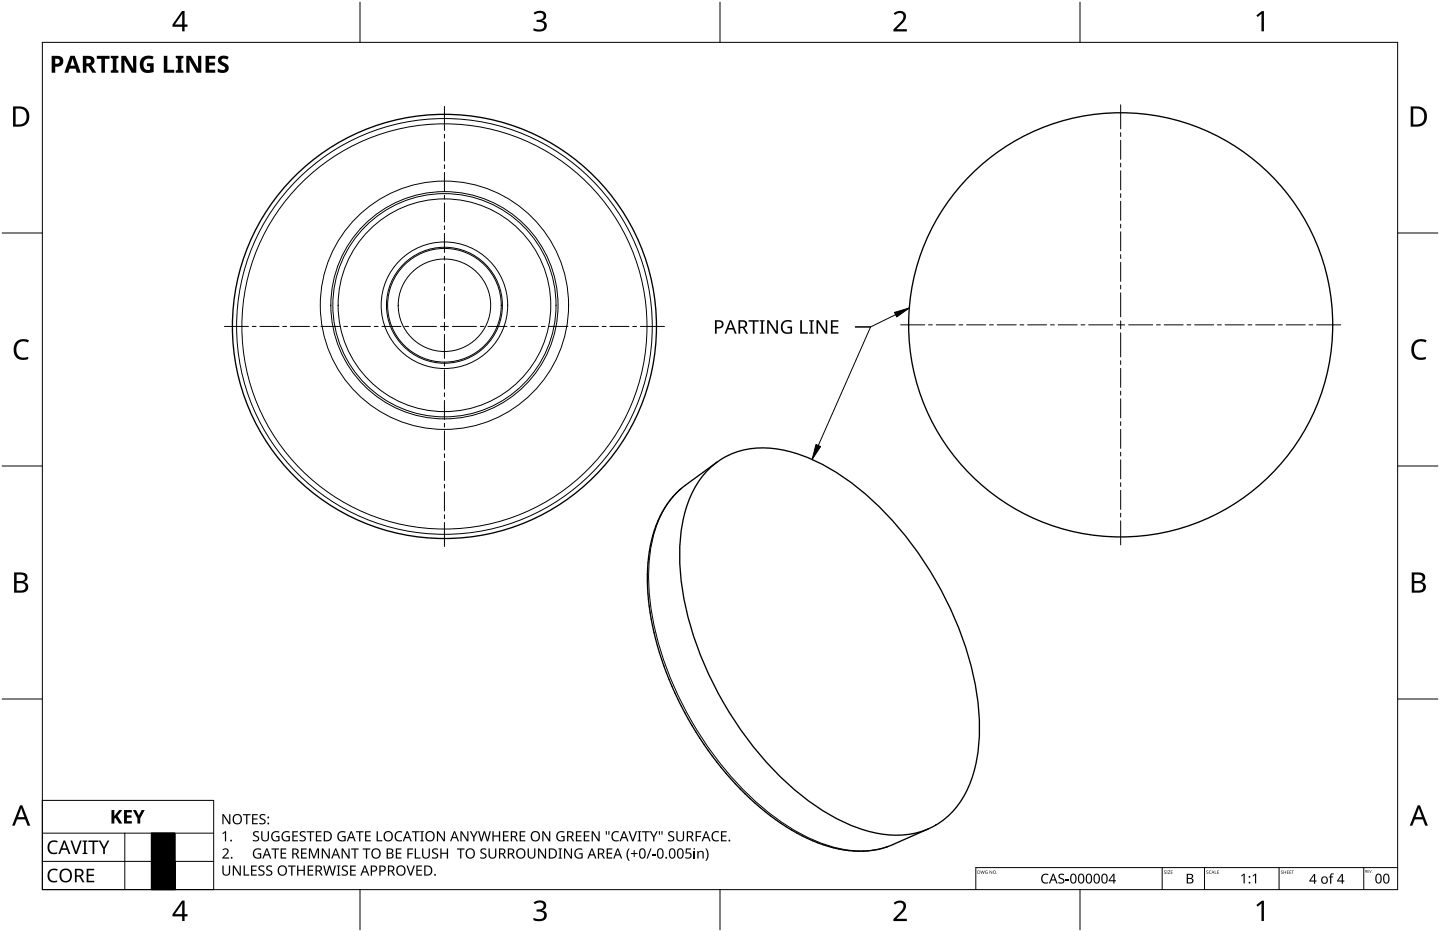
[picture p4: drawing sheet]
<svg xmlns="http://www.w3.org/2000/svg" width="432mm" height="279mm" viewBox="0 0 432 279" stroke-linecap="round" stroke-linejoin="round" font-family="sans-serif">
<g fill="none" stroke="#000" stroke-width=".3">
<path d="M204.4 146.4a28.7 28.7 0 0 0-9.1 17.2 72.9 72.9 0 0 0 5.3 38.7 99.9 99.9 0 0 0 33.1 43.7 46 46 0 0 0 23.3 9.1 24.1 24.1 0 0 0 9.4-1.4"/>
<circle cx="133.3" cy="97.9" r="62.3"/>
<circle cx="133.3" cy="91.5" r="37.2"/>
<circle cx="133.3" cy="91.5" r="33.5"/>
<circle cx="133.3" cy="91.5" r="19"/>
<circle cx="133.3" cy="91.5" r="17"/>
<circle cx="133.3" cy="91.5" r="13.9"/>
<circle cx="133.3" cy="91.5" r="17.4"/>
<circle cx="133.3" cy="91.5" r="31.9"/>
<circle cx="133.3" cy="91.5" r="34.1"/>
<circle cx="133.3" cy="97.9" r="60.7"/>
</g>
<g fill="none" stroke="#000" stroke-width=".4">
<path d="M215.1 138.5l-10.7 7.9M204.3 146.4l-3.2 3.3-2.5 3.8-2.1 4.8-1.4 5-.8 5.4-.2 6.1 .5 6.1 1.1 6.7 1.6 6.4 2.2 6.9 2.9 6.8 3.4 6.7 3.8 6.5 4.3 6.1 4.6 5.8 4.9 5.2M212.9 140.3a23.6 23.6 0 0 1 21.7-5.4 59.5 59.5 0 0 1 28.3 16.3 104.8 104.8 0 0 1 30 56.7 52.2 52.2 0 0 1-2.5 28 22.9 22.9 0 0 1-24.7 14.3 50.5 50.5 0 0 1-25.5-11.9 103.9 103.9 0 0 1-35.6-61.5 52.2 52.2 0 0 1 2.5-28.1 25.7 25.7 0 0 1 5.8-8.4zM223.4 238l7 6.1 7.3 4.9 3.6 2 3.6 1.5 3.5 1.2 3.5 .9 5.9 .6 2.8-.1 3.1-.6 3.7-1.2 11.1-4.9"/>
<circle cx="133.3" cy="97.9" r="63.6"/>
<circle cx="336" cy="97.4" r="63.6"/>
</g>
<path d="M12.7 12.7h406.4v254h-406.4z" fill="none" stroke="#000" stroke-width=".3"/>
<path d="M107.9 .6v12.1M215.9 .6v12.1M323.8 .6v12.1M.6 69.9h12.1M419.1 69.9h12.1M.6 139.7h12.1M419.1 139.7h12.1M.6 209.6h12.1M419.1 209.6h12.1M107.9 266.7v12.1M215.9 266.7v12.1M323.8 266.7v12.1" fill="none" stroke="#000" stroke-width=".3"/>
<g fill="#000">
<path d="M160 3.9a2.36 2.36 0 0 1 3.7 .5 1.49 1.49 0 0 1-1.2 1.8 1.62 1.62 0 0 1 1.5 1.8 1.62 1.62 0 0 1-1.8 1.4l-2.2-.3v-.7a2.16 2.16 0 0 0 3.2-.5 1.23 1.23 0 0 0-1.7-1.3h-.6v-.7a1.55 1.55 0 0 0 2.1-1.1 1.51 1.51 0 0 0-2.6-.4zM268 4a2.07 2.07 0 0 1 2.1-.8 2.07 2.07 0 0 1 1.6 1.7 4 4 0 0 1-1.6 2.6l-1.2 1.2h3v.7h-4v-.6l1.6-1.6a2.6 2.6 0 0 0 1.2-2.9 1.64 1.64 0 0 0-2.3 .2zM376.7 4.6l1.7-1.3h.6v6.1h-.7v-5.3l-1.2 1zM4.9 102.5a3.4 3.4 0 0 1 3.8-.5l-.3 .7a2.3 2.3 0 0 0-2.7 .1 2.3 2.3 0 0 0-.8 2.5 2.15 2.15 0 0 0 3.2 1.8l.4-.1v.7a3 3 0 0 1-3.5-.4 3 3 0 0 1-.8-3.4zM424 102.5a3.4 3.4 0 0 1 3.8-.5l-.3 .7a2.3 2.3 0 0 0-2.7 .1 2.3 2.3 0 0 0-.8 2.5 2.15 2.15 0 0 0 3.2 1.8l.4-.1v.7a3 3 0 0 1-3.5-.4 3 3 0 0 1-.8-3.4zM160 270.6a2.36 2.36 0 0 1 3.7 .5 1.49 1.49 0 0 1-1.2 1.8 1.62 1.62 0 0 1 1.5 1.8 1.62 1.62 0 0 1-1.8 1.4l-2.2-.3v-.7a2.16 2.16 0 0 0 3.2-.5 1.23 1.23 0 0 0-1.7-1.3h-.6v-.7a1.55 1.55 0 0 0 2.1-1.1 1.51 1.51 0 0 0-2.6-.4zM268 270.7a2.07 2.07 0 0 1 2.1-.8 2.07 2.07 0 0 1 1.6 1.7 4 4 0 0 1-1.6 2.6l-1.2 1.2h3v.7h-4v-.6l1.6-1.6a2.6 2.6 0 0 0 1.2-2.9 1.64 1.64 0 0 0-2.3 .2zM376.7 271.3l1.7-1.3h.6v6.1h-.7v-5.3l-1.2 1z"/>
<path d="M54.6 3.3h.8v4.1h.8v.6h-.8v1.4h-.8v-1.4h-2.9v-.6zM54.6 4.1l-2.2 3.3h2.2z"/>
<path d="M3.9 31.9h1.9a3 3 0 0 1 3 3.1 3 3 0 0 1-3.2 3h-1.7zM4.7 32.6v4.7h.8a2.39 2.39 0 0 0 2.5-2.1 2.39 2.39 0 0 0-2-2.6z"/>
<path d="M423 31.9h1.9a3 3 0 0 1 3 3.1 3 3 0 0 1-3.2 3h-1.7zM423.8 32.6v4.7h.8a2.39 2.39 0 0 0 2.5-2.1 2.39 2.39 0 0 0-2-2.6z"/>
<path d="M4.2 171.6h1.8a1.71 1.71 0 0 1 2.2 1.8 1.39 1.39 0 0 1-1.1 1.1 1.64 1.64 0 0 1 1.3 2 1.64 1.64 0 0 1-2 1.2h-2.2zM5 174.8v2.2h1.2a1.15 1.15 0 0 0 1.5-1.1 1.15 1.15 0 0 0-1.5-1.1zM5 172.3v1.9h1.1a1.04 1.04 0 0 0 1.4-1.1 1.04 1.04 0 0 0-1.5-.8z"/>
<path d="M423.3 171.6h1.8a1.71 1.71 0 0 1 2.2 1.8 1.39 1.39 0 0 1-1.1 1.1 1.64 1.64 0 0 1 1.3 2 1.64 1.64 0 0 1-2 1.2h-2.2zM424.1 174.8v2.2h1.2a1.15 1.15 0 0 0 1.5-1.1 1.15 1.15 0 0 0-1.5-1.1zM424.1 172.3v1.9h1.1a1.04 1.04 0 0 0 1.4-1.1 1.04 1.04 0 0 0-1.5-.8z"/>
<path d="M6 241.4h.7l2.4 6.1h-.8l-.8-1.9h-2.4l-.7 1.9h-.8zM6.3 242.2l-.9 2.8h1.9z"/>
<path d="M425.1 241.4h.7l2.4 6.1h-.8l-.8-1.9h-2.4l-.7 1.9h-.8zM425.4 242.2l-.9 2.8h1.9z"/>
<path d="M54.6 270h.8v4.1h.8v.6h-.8v1.4h-.8v-1.4h-2.9v-.6zM54.6 270.8l-2.2 3.3h2.2z"/>
</g>
<path d="M348.5 260.1v6.6M361.2 260.1v6.6M383.5 260.1v6.6M408.9 260.1v6.6M419.1 260.1h-126.5v6.6" fill="none" stroke="#000" stroke-width=".3"/>
<g fill="#000">
<path d="M294 261l.3 .8 .3-.8 .3 .8 .4-.8-.3 1-.4-.9-.3 .9zM295.5 261.1l.6-.1-.5 .1-.1 .4 .3 .4 .2-.1v-.2l-.2-.2h.4v.5l-.8-.1zM296.7 261l.7 .8 .1-.8v1l-.6-.8-.2 .8zM312.6 262.3l1-.4 .8 .2-.1 .3a1.17 1.17 0 0 0-1.7 1.1 1.17 1.17 0 0 0 1.7 1v.3a1.52 1.52 0 0 1-1.9-.5 1.52 1.52 0 0 1 .2-2zM317.5 262.2l.6-.3 1 .2-.1 .3-.4-.1a.55 .55 0 0 0-.8 .3 .55 .55 0 0 0 .6 .6 .88 .88 0 0 1 .8 1.2 .88 .88 0 0 1-1.3 .5l-.6-.1v-.4l.7 .2a.57 .57 0 0 0 .8-.4 .57 .57 0 0 0-.7-.7l-.6-.4zM319.5 263.6h1v.3h-1zM349.1 261.1l.5-.1-.4 .2 .2 .2a.31 .31 0 0 1 .2 .5 .31 .31 0 0 1-.6-.1 .23 .23 0 0 0 .4 .1 .23 .23 0 0 0 0-.3l-.3-.2zM349.8 261h.3v1h-.3zM350.2 261h.7l-.5 .9 .5 .1h-.7l.5-.9zM351.1 261h.5l-.4 .1v.3h.4l-.4 .1v.4l.4 .1h-.5zM361.8 261.1l.5-.1-.4 .2 .2 .2a.31 .31 0 0 1 .2 .5 .31 .31 0 0 1-.6-.1 .23 .23 0 0 0 .4 .1 .23 .23 0 0 0 0-.3l-.3-.2zM362.6 261.1h.5a.39 .39 0 0 0-.5 .4 .39 .39 0 0 0 .6 .3h-.6z"/>
<path d="M364.3 261l.1 .9 .4 .1h-.5zM365 261h.5l-.4 .1v.3h.4l-.4 .1v.4l.4 .1h-.5zM372.2 262.5l1-.6v2.9h-.3v-2.5l-.6 .5zM375.6 262.5l1.1-.6v2.9h-.4v-2.5l-.5 .5zM384.1 261.1l.6-.1-.5 .2 .2 .2a.31 .31 0 0 1 .2 .5 .31 .31 0 0 1-.5-.1 .23 .23 0 0 0 .3 .1 .23 .23 0 0 0 .1-.3l-.4-.2zM384.9 261l.1 .4h.5l.1-.4v1l-.1-.5h-.5l-.1 .5zM385.9 261h.5l-.4 .1v.3h.4l-.4 .1v.4l.4 .1h-.5zM386.7 261h.5l-.4 .1v.3h.4l-.4 .1v.4l.4 .1h-.5zM387.3 261h.7l-.3 .1v.9l-.1-.9zM399 262l1-.1-.1 .3-.5-.1-.2 .3v.4h.6v.2h-.6v1.9h-.4v-1.9h-.3l.3-.3zM410.1 260.8h.4l-.3 .1v.3h.3l-.3 .1v.3h.3h-.4zM410.6 260.8l.4 .7 .3-.7-.3 .8z"/>
<path d="M293.1 261l.8 .2-.2 .7-.6 .1zM293.3 261.1v.8l.3-.1 .2-.5z"/>
<path d="M297.7 261.5a.49 .49 0 0 1 .9 0 .49 .49 0 0 1-.9 0zM297.9 261.5a.36 .36 0 0 0 .7 0 .36 .36 0 0 0-.7 0z"/>
<path d="M315.7 261.9h.3l1.1 3h-.4l-.3-.9h-1.2l-.3 .9h-.4zM315.8 262.3l-.4 1.3h.9z"/>
<path d="M321.3 262.1a1.06 1.06 0 0 1 1.2 .1 1.06 1.06 0 0 1 .3 1.2 1.06 1.06 0 0 1-.9 1.5 1.06 1.06 0 0 1-1-1.5zM321.5 262.4a1.6 1.6 0 0 0 .4 2.2 1.48 1.48 0 0 0 0-2.4z"/>
<path d="M323.6 262.1a1.06 1.06 0 0 1 1.3 .1 1.06 1.06 0 0 1 .3 1.2 1.06 1.06 0 0 1-1 1.5 1.06 1.06 0 0 1-1-1.5zM323.8 262.4a1.6 1.6 0 0 0 .4 2.2 1.48 1.48 0 0 0 0-2.4z"/>
<path d="M325.9 262.1a1.06 1.06 0 0 1 1.3 .1 1.06 1.06 0 0 1 .3 1.2 1.06 1.06 0 0 1-1 1.5 1.06 1.06 0 0 1-.9-1.5zM326.1 262.4a1.6 1.6 0 0 0 .4 2.2 1.48 1.48 0 0 0 0-2.4z"/>
<path d="M328.3 262.1a1.06 1.06 0 0 1 1.2 .1 1.06 1.06 0 0 1 .3 1.2 1.06 1.06 0 0 1-.9 1.5 1.06 1.06 0 0 1-1-1.5zM328.5 262.4a1.6 1.6 0 0 0 .4 2.2 1.48 1.48 0 0 0 0-2.4z"/>
<path d="M330.6 262.1a1.06 1.06 0 0 1 1.3 .1 1.06 1.06 0 0 1 .3 1.2 1.06 1.06 0 0 1-1 1.5 1.06 1.06 0 0 1-1-1.5zM330.8 262.4a1.6 1.6 0 0 0 .4 2.2 1.48 1.48 0 0 0 0-2.4z"/>
<path d="M333.8 261.9h.4v2h.4v.3h-.4v.7h-.4v-.7h-1.4v-.3zM333.8 262.3l-1 1.6h1z"/>
<path d="M355.9 261.9h.8a.75 .75 0 0 1 1 .4 .75 .75 0 0 1-.5 1 .79 .79 0 0 1 .7 1 .79 .79 0 0 1-1 .6h-1zM356.2 263.5v1h.6a.55 .55 0 0 0 .7-.5 .55 .55 0 0 0-.7-.5zM356.2 262.3v.9h.6a.5 .5 0 0 0 .6-.5 .5 .5 0 0 0-.7-.4z"/>
<path d="M363.6 261l.5 1-.2-.3h-.4l-.2 .3zM363.7 261.1l-.2 .4h.4z"/>
<path d="M394 262h.4v2h.4v.3h-.4v.6h-.4v-.6h-1.4v-.3zM394 262.4l-1 1.6h1z"/>
<path d="M396 263.9a1.1 1.1 0 0 1 2.2 0 1.1 1.1 0 0 1-2.2 0zM396.8 263.1a.8 .8 0 0 0-.3 1.1 .8 .8 0 0 0 1.1 .3l.2-.5a.71 .71 0 0 0-.2-.8 .71 .71 0 0 0-.8-.1z"/>
<path d="M402.3 262h.4v2h.4v.3h-.4v.6h-.4v-.6h-1.4v-.3zM402.3 262.4l-1 1.6h1z"/>
<path d="M409.4 260.8h.2a.23 .23 0 0 1 .3 .2 .23 .23 0 0 1-.2 .3l.3 .3-.4-.3-.2 .3zM409.5 260.9v.3h.3z"/>
<path d="M412.8 262.1a1.06 1.06 0 0 1 1.2 .1 1.06 1.06 0 0 1 .3 1.2 1.06 1.06 0 0 1-.9 1.5 1.06 1.06 0 0 1-1-1.5zM413 262.4a1.6 1.6 0 0 0 .4 2.2 1.48 1.48 0 0 0 0-2.4z"/>
<path d="M415.1 262.1a1.06 1.06 0 0 1 1.3 .1 1.06 1.06 0 0 1 .3 1.2 1.06 1.06 0 0 1-1 1.5 1.06 1.06 0 0 1-1-1.5zM415.3 262.4a1.6 1.6 0 0 0 .4 2.2 1.48 1.48 0 0 0 0-2.4z"/>
<circle cx="298.9" cy="261.9" r=".09"/>
<circle cx="374.7" cy="264.6" r=".26"/>
<circle cx="374.7" cy="262.9" r=".27"/>
<circle cx="411.4" cy="261.6" r=".07"/>
</g>
<g fill="#000">
<path d="M14.8 252.5a2.26 2.26 0 0 1 2.5-.3l-.2 .4a1.58 1.58 0 0 0-1.9 .2 1.58 1.58 0 0 0-.3 1.9 1.54 1.54 0 0 0 2.3 .8v.4a2.12 2.12 0 0 1-2.7-.7 2.12 2.12 0 0 1 .3-2.7zM21.1 252h.5l1.2 3.5 1.2-3.5h.5l-1.4 4h-.5zM24.7 252h1.5v.3l-.5 .1v3.2l.5 .1v.3h-1.5v-.3l.5-.1v-3.2l-.5-.1zM26.5 252h3v.4h-1.2v3.6h-.5v-3.6h-1.3zM29.6 252h.5l1.1 2 1-2h.6l-1.4 2.5v1.5h-.5v-1.5zM33.4 242.8h.9v1.9l1.4-1.9h1l-1.4 1.8 1.4 2.3h-1l-1-1.7-.4 .2v1.5h-.9zM37.2 242.8h2.3v.7h-1.4v.9h1.3v.7h-1.3v1.1h1.4v.7h-2.3zM39.9 242.8h.9l.8 1.7 .9-1.7h.9l-1.3 2.5v1.6h-.9v-1.6zM14.8 261a2.26 2.26 0 0 1 2.5-.4l-.2 .5a1.58 1.58 0 0 0-1.9 .1 1.58 1.58 0 0 0-.3 2 1.54 1.54 0 0 0 2.3 .7v.5a2.12 2.12 0 0 1-2.7-.7 2.12 2.12 0 0 1 .3-2.7zM26 260.4h2.3v.5h-1.8v1.3h1.7v.4h-1.7v1.4h1.8v.5h-2.3z"/>
<path d="M19.1 252h.4l1.6 4h-.5l-.5-1.2h-1.6l-.5 1.2h-.5zM19.3 252.5l-.6 1.8h1.2z"/>
<path d="M18.3 260.9a1.99 1.99 0 0 1 2.6-.1 1.99 1.99 0 0 1 .5 2.5 1.94 1.94 0 0 1-2.5 1.1 1.94 1.94 0 0 1-1-2.6zM18.8 261.2a1.71 1.71 0 0 0 .7 2.9 1.71 1.71 0 0 0 1.6-1.3 1.71 1.71 0 0 0-.8-1.9h-.9z"/>
<path d="M22.5 260.4h1.1a1.17 1.17 0 0 1 1.4 .8 1.17 1.17 0 0 1-.8 1.5l1.2 1.8h-.6l-1-1.7h-.8v1.7h-.5zM23 260.9v1.5h.6a.77 .77 0 0 0 .9-.8 .77 .77 0 0 0-.9-.7z"/>
</g>
<path d="M12.7 239.9h51.4v26.8h-51.4zM12.7 249.8h51.4M12.7 258.2h51.4M37.4 249.8v16.9" fill="none" stroke="#000" stroke-width=".3"/>
<g fill="#000">
<path d="M42.6 17.4l.9-.6a3.7 3.7 0 0 1 2.6 .2l-.4 .8a1.74 1.74 0 0 0-2.6 .8 1.74 1.74 0 0 0 1.2 2.4l.7-.1v-1h-.9v-.9h2v2.6a2.83 2.83 0 0 1-4-1l-.1-1.9zM29 16.7h3.8v.9h-1.3v4.2h-1.1v-4.2h-1.4zM33.2 16.7h2.3v.7l-.6 .2v3.3l.6 .3v.6h-2.3v-.6l.6-.3v-3.3l-.6-.2zM36.4 16.7h1.3l2.2 3.8v-3.8h1v5.1h-1.4l-2.2-3.8v3.8h-.9zM49.1 16.7h1.1v4.2h2v.9h-3.1zM52.7 16.7h2.3v.7l-.6 .2v3.3l.6 .3v.6h-2.3v-.6l.6-.3v-3.3l-.6-.2zM55.9 16.7h1.3l2.2 3.8v-3.8h1v5.1h-1.4l-2.2-3.8v3.8h-.9zM61.6 16.7h2.9v.9h-1.8v1.1h1.7v.9h-1.7v1.3h1.8v.9h-2.9zM65.8 17.1a2.74 2.74 0 0 1 2.8-.1l-.4 .9-.9-.3a.63 .63 0 0 0-.9 .5 .63 .63 0 0 0 .7 .7 1.61 1.61 0 0 1 1.4 2 1.61 1.61 0 0 1-2.2 1.1l-1-.3v-1l.9 .3a.81 .81 0 0 0 .8 .1 .81 .81 0 0 0 .5-.7v-.1a3.2 3.2 0 0 1-2.1-2.1zM234.7 96.5a2.59 2.59 0 0 1 2.8-.3l-.2 .4a1.67 1.67 0 0 0-2.6 1.3 1.67 1.67 0 0 0 2.3 1.7v-1.2h-.9v-.5h1.4v2a2.21 2.21 0 0 1-3.3-1.2v-.2a2.31 2.31 0 0 1 .5-2zM224.5 96h3v.4h-1.2v3.6h-.6v-3.6h-1.2zM227.8 96h1.5v.3l-.5 .1v3.2l.5 .1v.3h-1.5v-.3l.5-.1v-3.2l-.5-.1z"/>
<path d="M230 96h.6l2.2 3.3v-3.3h.5v4h-.6l-2.2-3.3v3.3h-.5zM240 96h.5v3.6h1.7v.4h-2.2zM242.6 96h1.5v.3l-.5 .1v3.2l.5 .1v.3h-1.5v-.3l.5-.1v-3.2l-.5-.1zM244.8 96h.6l2.2 3.3v-3.3h.5v4h-.6l-2.2-3.3v3.3h-.5zM249.2 96h2.2v.4h-1.7v1.3h1.6v.4h-1.6v1.5h1.7v.4h-2.2zM66.7 249.8l.8-.6h.3v3h-.4l.1-2.6-.6 .5zM66.7 254.7a1.05 1.05 0 0 1 1.7-.1 1.05 1.05 0 0 1-.5 1.6l-.8 .8h1.6v.4h-2v-.3l1.1-1.1a.72 .72 0 0 0 .3-1.2 .72 .72 0 0 0-1.2 .1zM66.7 259.5h.4v1.9a.79 .79 0 0 0 .7 .8 .79 .79 0 0 0 .8-.8v-1.9h.4v1.9a1.17 1.17 0 0 1-1.2 1.1 1.17 1.17 0 0 1-1.1-1.1zM66.7 244.1h.4l1.6 2.5v-2.5h.4v3h-.5l-1.6-2.5v2.5h-.3zM72.9 244.1h2.2v.3h-.9v2.7h-.4v-2.7h-.9zM75.6 244.1h1.7v.3h-1.3v1h1.2v.3h-1.2v1.1h1.3v.3h-1.7zM76.2 254.7l.5-.3 .9-.1 .7 .2-.1 .3a1.25 1.25 0 0 0-2 1 1.25 1.25 0 0 0 1.8 1.2v-.9h-.7v-.3h1v1.5a1.66 1.66 0 0 1-2.2-.4 1.66 1.66 0 0 1 .1-2.2z"/>
<path d="M76 249.5l.6-.3 1.1 .1-.2 .3-.3-.1a.57 .57 0 0 0-.9 .3 .57 .57 0 0 0 .6 .7 .92 .92 0 0 1 .8 1.2 .92 .92 0 0 1-1.3 .6l-.6-.2v-.3l.7 .1a.6 .6 0 0 0 .9-.4 .6 .6 0 0 0-.8-.7l-.2-.1a.83 .83 0 0 1-.4-1.2zM77.9 244.3l.7-.3 1 .2-.1 .3-.4-.1a.57 .57 0 0 0-.9 .3 .57 .57 0 0 0 .6 .7 .92 .92 0 0 1 .8 1.2 .92 .92 0 0 1-1.3 .5l-.5-.1v-.4l.6 .2a.6 .6 0 0 0 .9-.4 .6 .6 0 0 0-.7-.7l-.2-.1a.83 .83 0 0 1-.5-1.3zM78.3 249.2h.4v2a.79 .79 0 0 0 .8 .7 .79 .79 0 0 0 .8-.8v-1.9h.4v1.9a1.17 1.17 0 0 1-1.2 1.2 1.17 1.17 0 0 1-1.2-1.2zM81.4 254.3h2.3v.4h-1v2.7h-.3v-2.7h-1zM81.7 249.6l.5-.4h.9l.7 .1-.2 .4a1.25 1.25 0 0 0-1.9 .9 1.25 1.25 0 0 0 1.7 1.3v-.9h-.6v-.4h1v1.5a1.66 1.66 0 0 1-2.2-.3 1.66 1.66 0 0 1 .1-2.2zM84.1 254.3h1.7v.4h-1.3v.9h1.3v.4h-1.3v1h1.3v.4h-1.7zM84.8 249.6l.5-.4h.9l.7 .1-.2 .4a1.25 1.25 0 0 0-1.9 .9 1.25 1.25 0 0 0 1.7 1.3v-.9h-.6v-.4h1v1.5a1.66 1.66 0 0 1-2.2-.3 1.66 1.66 0 0 1 .1-2.2zM87.6 249.2h1.7v.3h-1.3v1h1.3v.3h-1.3v1.1h1.3v.3h-1.7zM90 249.5l.6-.3 1.1 .1-.2 .3-.3-.1a.57 .57 0 0 0-.9 .3 .57 .57 0 0 0 .6 .7 .92 .92 0 0 1 .8 1.2 .92 .92 0 0 1-1.3 .6l-.6-.2v-.3l.7 .1a.6 .6 0 0 0 .9-.4 .6 .6 0 0 0-.8-.7l-.2-.1a.83 .83 0 0 1-.4-1.2zM90.3 254.3h1.7v.4h-1.4v.9h1.3v.4h-1.3v1h1.4v.4h-1.7zM92 249.2h2.3v.3h-1v2.7h-.4v-2.7h-.9zM92.6 254.3h.6l.9 2.5 1-2.5h.6v3.1h-.4v-2.7l-1 2.7h-.3l-1-2.7v2.7h-.4z"/>
<path d="M94.7 249.2h1.7v.3h-1.3v1h1.2v.3h-1.2v1.1h1.3v.3h-1.7zM96.5 254.3h.4l1.6 2.6v-2.6h.4v3.1h-.5l-1.6-2.5v2.5h-.3zM101.6 249.6l.5-.4h.8l.7 .1-.1 .4a1.25 1.25 0 0 0-2 .9 1.25 1.25 0 0 0 1.8 1.3v-.9h-.7v-.4h1.1v1.5a1.66 1.66 0 0 1-2.2-.3 1.66 1.66 0 0 1 .1-2.2zM102.4 254.3h.5l1.6 2.6v-2.6h.3v3.1h-.4l-1.6-2.5v2.5h-.4zM105.3 254.3h2.3v.4h-1v2.7h-.4v-2.7h-.9zM106.7 249.2h2.3v.3h-.9v2.7h-.4v-2.7h-1zM108.8 254.3h2.2v.4h-.9v2.7h-.4v-2.7h-.9zM109.5 249.2h1.7v.3h-1.4v1h1.3v.3h-1.3v1.1h1.4v.3h-1.7zM112.9 249.2h.4v2.7h1.3v.3h-1.7zM118.7 249.6l1.1-.5 .8 .2-.1 .3a1.22 1.22 0 0 0-1.8 1.2 1.22 1.22 0 0 0 1.8 1v.3a1.59 1.59 0 0 1-2-.5 1.59 1.59 0 0 1 .2-2zM118.7 254.3h1.7v.4h-1.3v.9h1.2v.4h-1.2v1h1.3v.4h-1.7zM121.9 259.5h.4l.8 2.6 .9-2.6h.4l-1.1 3h-.3z"/>
<path d="M122.2 254.3h1.7v.4h-1.4v1.1h1.3v.3h-1.3v1.3h-.3zM124.4 254.3h.3v2.7h1.4v.4h-1.7zM123.5 249.2h2.3v.3h-1v2.7h-.3v-2.7h-1zM126 249.2h1.1v.2l-.4 .1v2.4l.4 .1v.2h-1.1v-.2l.4-.1v-2.4l-.4-.1zM126.6 254.3h.3v2a.79 .79 0 0 0 .8 .8 .79 .79 0 0 0 .8-.8v-2h.4v2a1.17 1.17 0 0 1-1.2 1.1 1.17 1.17 0 0 1-1.1-1.1zM129.7 254.6l.6-.3 1.1 .2-.2 .3-.3-.1a.57 .57 0 0 0-1 .3 .57 .57 0 0 0 .7 .7 .92 .92 0 0 1 .8 1.2 .92 .92 0 0 1-1.3 .5l-.6-.1v-.4l.6 .2a.6 .6 0 0 0 .9-.4 .6 .6 0 0 0-.7-.7l-.2-.1a.83 .83 0 0 1-.4-1.3zM131 249.2h.5l1.6 2.5v-2.5h.3v3h-.4l-1.7-2.5 .1 2.5h-.4zM132 254.3h.4v1.3h1.6v-1.3h.4v3.1h-.4v-1.4h-1.6v1.4h-.4zM137 254.3h2.3v.4h-.9v2.7h-.4v-2.7h-1zM138.1 249.2h.4l1.6 2.5v-2.5h.4v3h-.5l-1.6-2.5v2.5h-.3zM140.9 249.2h.4l.8 1.5 .8-1.5h.4l-1 1.8v1.2h-.4v-1.1zM144.2 254.6l.6-.3 1 .2-.1 .3-.4-.1a.57 .57 0 0 0-.9 .3 .57 .57 0 0 0 .7 .7 .92 .92 0 0 1 .8 1.2 .92 .92 0 0 1-1.3 .5l-.6-.1v-.4l.6 .2a.6 .6 0 0 0 .9-.4 .6 .6 0 0 0-.7-.7l-.2-.1a.83 .83 0 0 1-.4-1.3z"/>
<path d="M143.3 249.2h.4l.7 2.6 .7-2.6h.3l.8 2.6 .6-2.6h.4l-.8 3h-.4l-.8-2.6-.7 2.6h-.4zM146.5 254.3h.4v2a.79 .79 0 0 0 .8 .8 .79 .79 0 0 0 .7-.8v-2h.4v2a1.17 1.17 0 0 1-1.1 1.1 1.17 1.17 0 0 1-1.2-1.1zM147.7 249.2h.3v1.3h1.6v-1.3h.4v3h-.4v-1.4h-1.6v1.4h-.3zM150.8 249.2h1.7v.3h-1.3v1h1.2v.3h-1.2v1.1h1.3v.3h-1.7zM155.8 249.2h1.7v.3h-1.3v1h1.2v.3h-1.2v1.1h1.3v.3h-1.7zM158.2 254.3h.4v2a.79 .79 0 0 0 .8 .8 .79 .79 0 0 0 .8-.8v-2h.3v2a1.17 1.17 0 0 1-1.1 1.1 1.17 1.17 0 0 1-1.2-1.1zM161.3 254.3h.5l1.6 2.6v-2.6h.4v3.1h-.5l-1.6-2.5v2.5h-.4zM162.6 249.2h.5l1.6 2.5v-2.5h.3v3h-.4l-1.7-2.5 .1 2.5h-.4zM167.2 249.6l.5-.4h.9l.7 .1-.2 .4a1.25 1.25 0 0 0-1.9 .9 1.25 1.25 0 0 0 1.7 1.3v-.9h-.6v-.4h1v1.5a1.66 1.66 0 0 1-2.2-.3 1.66 1.66 0 0 1 .1-2.2zM167.4 254.3h1.1v.3l-.3 .1v2.4l.3 .1v.2h-1.1v-.2l.4-.1v-2.4l-.4-.1zM169.1 254.3h.5l1.6 2.6v-2.6h.3v3.1h-.4l-1.6-2.5v2.5h-.4zM172.6 254.7l.5-.3 .9-.1 .7 .2-.2 .3a1.25 1.25 0 0 0-1.9 1 1.25 1.25 0 0 0 1.7 1.2v-.9h-.6v-.3h1v1.5a1.66 1.66 0 0 1-2.2-.4 1.66 1.66 0 0 1 .1-2.2z"/>
<path d="M172.7 249.2h1.7v.3h-1.3v1h1.2v.3h-1.2v1.1h1.3v.3h-1.7zM175.1 249.2h1.6v.3h-1.3v1h1.3v.3h-1.3v1.1h1.3v.3h-1.6zM177.4 249.2h.5l1.6 2.5v-2.5h.3v3h-.4l-1.7-2.5 .1 2.5h-.4zM181.6 249.2h.4l-.1 1.1h-.2zM182.4 249.2h.4l-.1 1.1h-.2zM181.9 254.3h1.7v.4h-1.3v.9h1.2v.4h-1.2v1h1.3v.4h-1.7zM183.7 249.6l1.1-.5 .8 .2-.1 .3a1.22 1.22 0 0 0-1.8 1.2 1.22 1.22 0 0 0 1.8 1v.3a1.59 1.59 0 0 1-2-.5 1.59 1.59 0 0 1 .2-2zM188.5 254.3h.3a3.2 3.2 0 0 0 0 3.8h-.3a3.1 3.1 0 0 1 0-3.8zM188.5 249.2h.4l.9 2.6 .8-2.6h.4l-1.1 3h-.3zM190 254.9h.3v.8h.9v.3h-.9v.9h-.3v-.9h-.8v-.3h.8zM191.2 249.2h1.1v.2l-.4 .1v2.4l.4 .1v.2h-1.1v-.2l.4-.1v-2.4l-.4-.1zM192.5 249.2h2.3v.3h-1v2.7h-.3v-2.7h-1z"/>
<path d="M195 254.3h.4l-1.2 3.1h-.3zM195.6 256.1h1v.3h-1zM194.8 249.2h.5l.7 1.5 .8-1.5h.4l-1 1.8v1.2h-.4v-1.1zM197.5 249.2h.4l-.1 1.1h-.2zM198.3 249.2h.4l-.1 1.1h-.2zM200.5 249.5l.6-.3 1 .1-.1 .3-.4-.1a.57 .57 0 0 0-.9 .3 .57 .57 0 0 0 .7 .7 .92 .92 0 0 1 .8 1.2 .92 .92 0 0 1-1.3 .6l-.6-.2v-.3l.6 .1a.6 .6 0 0 0 .9-.4 .6 .6 0 0 0-.7-.7l-.2-.1a.83 .83 0 0 1-.4-1.2zM202.8 249.2h.4v2a.79 .79 0 0 0 .8 .7 .79 .79 0 0 0 .8-.8v-1.9h.3v1.9a1.17 1.17 0 0 1-1.1 1.2 1.17 1.17 0 0 1-1.2-1.2zM205.7 254.3h1.5v.4h-1.2l-.1 .9a1.04 1.04 0 0 1 1.5 1 1.04 1.04 0 0 1-1.6 .8l-.3-.1v-.4l.3 .2a.71 .71 0 0 0 1.2-.5 .71 .71 0 0 0-1-.7l-.4-.1zM208.6 249.2h1.7v.3h-1.3v1.1h1.2v.3h-1.2v1.3h-.4zM209.1 255.1h.3l.1 .3a.87 .87 0 0 1 .9-.3 .87 .87 0 0 1 .6 .8v1.5h-.3v-1.5a.61 .61 0 0 0-.8-.5 .61 .61 0 0 0-.4 .8v1.2h-.4zM211.5 254.3h.3a3.1 3.1 0 0 1 0 3.8h-.3a3.2 3.2 0 0 0 0-3.8zM213.7 249.6l1.1-.5 .8 .2-.1 .3a1.22 1.22 0 0 0-1.8 1.2 1.22 1.22 0 0 0 1.8 1v.3a1.59 1.59 0 0 1-2-.5 1.59 1.59 0 0 1 .2-2z"/>
<path d="M216.2 249.2h1.7v.3h-1.3v1h1.2v.3h-1.2v1.1h1.3v.3h-1.7zM69.8 259.5h.5l1.6 2.5v-2.5h.3v3h-.4l-1.7-2.5 .1 2.5h-.4zM73 259.5h.4v2.7h1.4v.3h-1.8zM75.3 259.5h1.7v.3h-1.3v.9h1.2v.4h-1.2v1.1h1.3v.3h-1.7zM77.6 259.7l.6-.3 1.1 .2-.1 .3-.4-.1a.57 .57 0 0 0-.9 .3 .57 .57 0 0 0 .6 .7 .92 .92 0 0 1 .8 1.2 .92 .92 0 0 1-1.3 .5l-.6-.1v-.4l.7 .2a.6 .6 0 0 0 .9-.4 .6 .6 0 0 0-.7-.7l-.2-.1a.83 .83 0 0 1-.5-1.3zM80 259.7l.6-.3 1 .2-.1 .3-.4-.1a.57 .57 0 0 0-.9 .3 .57 .57 0 0 0 .7 .7 .92 .92 0 0 1 .8 1.2 .92 .92 0 0 1-1.3 .5l-.6-.1v-.4l.6 .2a.6 .6 0 0 0 .9-.4 .6 .6 0 0 0-.7-.7l-.2-.1a.83 .83 0 0 1-.4-1.3zM86.4 259.5h2.2v.3h-.9v2.7h-.4v-2.7h-.9zM89.1 259.5h.4v1.2h1.5v-1.2h.4v3h-.4v-1.4h-1.5v1.4h-.4zM92.2 259.5h1.7v.3h-1.3v.9h1.3v.4h-1.3v1.1h1.3v.3h-1.7zM96.9 259.5h.4l.6 2.5 .7-2.5h.4l.7 2.5 .6-2.5h.4l-.8 3h-.4l-.7-2.6-.7 2.6h-.4zM101 259.5h1.1v.2l-.4 .1v2.4l.4 .1v.2h-1.1v-.2l.3-.1v-2.4l-.3-.1zM102.6 259.7l.7-.3 1 .2-.1 .3-.4-.1a.57 .57 0 0 0-.9 .3 .57 .57 0 0 0 .6 .7 .92 .92 0 0 1 .8 1.2 .92 .92 0 0 1-1.3 .5l-.5-.1v-.4l.6 .2a.6 .6 0 0 0 .9-.4 .6 .6 0 0 0-.7-.7l-.2-.1a.83 .83 0 0 1-.5-1.3z"/>
<path d="M105 259.5h1.7v.3h-1.3v.9h1.2v.4h-1.2v1.1h1.3v.3h-1.7zM124.8 259.5h1.7v.3h-1.3v.9h1.3v.4h-1.3v1.1h1.3v.3h-1.7z"/>
<path d="M15.5 16.7h1.6a1.65 1.65 0 0 1 1.9 1.7 1.65 1.65 0 0 1-2 1.6h-.4v1.8h-1.1zM16.6 17.6v1.5a.85 .85 0 0 0 1.2-.2 .85 .85 0 0 0-.4-1.2z"/>
<path d="M24.8 16.7h1.5a1.53 1.53 0 0 1 1.9 .9 1.53 1.53 0 0 1-.8 2l1.5 2.2h-1.2l-1.2-1.9h-.6v1.9h-1.1zM25.9 17.6v1.4a.87 .87 0 0 0 1-.1 .87 .87 0 0 0 .3-.9l-.3-.3z"/>
<path d="M21.1 16.7h1.3l1.8 5.1h-1.2l-.3-1.2h-1.9l-.3 1.2h-1.2zM21.8 17.5l-.7 2.2h1.3z"/>
<path d="M214.4 96h1.1a1.27 1.27 0 0 1 1.5 1.3 1.27 1.27 0 0 1-1.6 1.2h-.5v1.5h-.5zM214.9 96.4v1.6a1.01 1.01 0 0 0 1.1 0 1.01 1.01 0 0 0 .4-1.1l-.5-.4z"/>
<path d="M221.4 96h1.2a1.17 1.17 0 0 1 1.4 .8 1.17 1.17 0 0 1-.8 1.4l1.1 1.8h-.6l-.9-1.6h-.8v1.6h-.6zM222 96.4v1.5h.6a.77 .77 0 0 0 .9-.7 .77 .77 0 0 0-1-.8z"/>
<path d="M218.9 96h.4l1.6 4h-.5l-.5-1.2h-1.6l-.5 1.2h-.5zM219.1 96.5l-.7 1.8h1.3z"/>
<path d="M70.1 244.4a1.48 1.48 0 0 1 2.1 .2 1.48 1.48 0 0 1-.1 2 1.48 1.48 0 0 1-2.1 0l-.2-1.2zM70.5 244.6a1.27 1.27 0 0 0-.4 1.3 1.27 1.27 0 0 0 1.1 .9 1.18 1.18 0 0 0 1-1.5 1.18 1.18 0 0 0-1.7-.7z"/>
<path d="M79.8 254.3h.4l1.2 3.1h-.4l-.4-1h-1.2l-.4 1h-.3zM80 254.7l-.5 1.4h1z"/>
<path d="M87.6 254.3h.9a.87 .87 0 0 1 1 .6 .87 .87 0 0 1-.5 1.1l.8 1.4h-.5l-.7-1.3h-.6v1.3h-.4zM88 254.7v1.1h.5a.58 .58 0 0 0 .7-.6 .58 .58 0 0 0-.8-.5z"/>
<path d="M97.1 249.2h.9a1.52 1.52 0 0 1 1.5 1.5 1.52 1.52 0 0 1-1.6 1.5h-.8zM97.5 249.5v2.4h.4a1.19 1.19 0 0 0 1.2-1.2 1.19 1.19 0 0 0-1.1-1.2z"/>
<path d="M100.5 254.3h.3l1.2 3.1h-.4l-.3-1h-1.2l-.4 1h-.4zM100.7 254.7l-.5 1.4h.9z"/>
<path d="M105.2 249.2h.3l1.2 3h-.4l-.4-.9h-1.2l-.3 .9h-.4zM105.3 249.6l-.5 1.3h1z"/>
<path d="M111.7 254.7a1.48 1.48 0 0 1 2.1 .2 1.48 1.48 0 0 1-.1 2 1.48 1.48 0 0 1-2.1 0l-.2-1.2zM112.1 254.9a1.27 1.27 0 0 0-.4 1.3 1.27 1.27 0 0 0 1.1 .9 1.18 1.18 0 0 0 1-1.5 1.18 1.18 0 0 0-1.7-.7z"/>
<path d="M115.9 254.3h.9a.78 .78 0 0 1 1.1 .4 .78 .78 0 0 1-.5 1.1 .82 .82 0 0 1 .6 1 .82 .82 0 0 1-1 .6h-1.1zM116.3 256v1.1h.6a.57 .57 0 0 0 .7-.6 .57 .57 0 0 0-.7-.5zM116.3 254.7v.9h.6a.52 .52 0 0 0 .6-.5 .52 .52 0 0 0-.7-.4z"/>
<path d="M115.4 249.5a1.48 1.48 0 0 1 2 .2 1.48 1.48 0 0 1 0 2.1 1.48 1.48 0 0 1-2.1-.1l-.3-1.2zM115.7 249.7a1.27 1.27 0 0 0-.4 1.3 1.27 1.27 0 0 0 1.1 .9 1.18 1.18 0 0 0 1-1.5 1.18 1.18 0 0 0-1.7-.7z"/>
<path d="M121.9 249.2h.4l1.2 3h-.4l-.4-.9h-1.2l-.4 .9h-.3zM122.1 249.6l-.5 1.3h1z"/>
<path d="M127.9 249.5a1.48 1.48 0 0 1 2.1 .2 1.48 1.48 0 0 1-.1 2.1 1.48 1.48 0 0 1-2.1-.1l-.3-1.2zM128.3 249.7a1.27 1.27 0 0 0-.4 1.3 1.27 1.27 0 0 0 1 .9 1.18 1.18 0 0 0 1-1.5 1.18 1.18 0 0 0-1.6-.7z"/>
<path d="M136.1 249.2h.4l1.1 3h-.3l-.4-.9h-1.2l-.4 .9h-.4zM136.3 249.6l-.5 1.3h1z"/>
<path d="M140 254.7a1.48 1.48 0 0 1 2 .2 1.48 1.48 0 0 1 0 2 1.48 1.48 0 0 1-2.1 0l-.3-1.2zM140.3 254.9a1.27 1.27 0 0 0-.4 1.3 1.27 1.27 0 0 0 1.1 .9 1.18 1.18 0 0 0 1-1.5 1.18 1.18 0 0 0-1.7-.7z"/>
<path d="M149.6 254.3h.9a.87 .87 0 0 1 1 .6 .87 .87 0 0 1-.5 1.1l.8 1.4h-.5l-.7-1.3h-.6v1.3h-.4zM150 254.7v1.1h.5a.58 .58 0 0 0 .7-.6 .58 .58 0 0 0-.8-.5z"/>
<path d="M152.3 254.3h.8a.87 .87 0 0 1 1.1 .6 .87 .87 0 0 1-.6 1.1l.8 1.4h-.4l-.7-1.3h-.6v1.3h-.4zM152.7 254.7v1.1h.4a.58 .58 0 0 0 .7-.6 .58 .58 0 0 0-.7-.5z"/>
<path d="M153.2 249.2h.8a.87 .87 0 0 1 1.1 .6 .87 .87 0 0 1-.6 1.1l.8 1.3h-.4l-.7-1.2h-.6v1.2h-.4zM153.6 249.5v1.1h.4a.58 .58 0 0 0 .7-.5 .58 .58 0 0 0-.7-.6z"/>
<path d="M155.1 254.7a1.48 1.48 0 0 1 2.1 .2 1.48 1.48 0 0 1-.1 2 1.48 1.48 0 0 1-2.1 0l-.2-1.2zM155.5 254.9a1.27 1.27 0 0 0-.4 1.3 1.27 1.27 0 0 0 1.1 .9 1.18 1.18 0 0 0 1-1.5 1.18 1.18 0 0 0-1.7-.7z"/>
<path d="M159.5 249.5a1.48 1.48 0 0 1 2.1 .2 1.48 1.48 0 0 1-.1 2.1 1.48 1.48 0 0 1-2.1-.1l-.3-1.2zM159.9 249.7a1.27 1.27 0 0 0-.4 1.3 1.27 1.27 0 0 0 1 .9 1.18 1.18 0 0 0 1-1.5 1.18 1.18 0 0 0-1.6-.7z"/>
<path d="M164.6 254.3h.9a1.52 1.52 0 0 1 1.5 1.6 1.52 1.52 0 0 1-1.6 1.5h-.8zM165 254.7v2.4h.4a1.19 1.19 0 0 0 1.2-1.2 1.19 1.19 0 0 0-1.1-1.2z"/>
<path d="M170 249.2h.9a.87 .87 0 0 1 1 .6 .87 .87 0 0 1-.5 1.1l.8 1.3h-.4l-.8-1.2h-.6v1.2h-.4zM170.4 249.5v1.1h.5a.58 .58 0 0 0 .7-.5 .58 .58 0 0 0-.7-.6z"/>
<path d="M177.3 254.3h.4l1.2 3.1h-.4l-.4-1h-1.2l-.4 1h-.4zM177.5 254.7l-.5 1.4h1z"/>
<path d="M179.3 254.3h.8a.87 .87 0 0 1 1.1 .6 .87 .87 0 0 1-.6 1.1l.8 1.4h-.4l-.7-1.3h-.6v1.3h-.4zM179.7 254.7v1.1h.4a.58 .58 0 0 0 .7-.6 .58 .58 0 0 0-.7-.5z"/>
<path d="M185.1 254.3h.3l1.2 3.1h-.4l-.4-1h-1.2l-.3 1h-.4zM185.2 254.7l-.5 1.4h1z"/>
<path d="M186.9 249.2h.4l1.2 3h-.4l-.4-.9h-1.2l-.4 .9h-.3zM187.1 249.6l-.5 1.3h1z"/>
<path d="M192 254.5a1.1 1.1 0 0 1 1.3 .1 1.1 1.1 0 0 1 .3 1.3 1.11 1.11 0 0 1-1 1.5 1.11 1.11 0 0 1-1-1.5zM192.2 254.8a1.66 1.66 0 0 0 .4 2.3 1.54 1.54 0 0 0 0-2.5z"/>
<path d="M197.4 254.5a1.1 1.1 0 0 1 1.3 .1 1.1 1.1 0 0 1 .3 1.3 1.11 1.11 0 0 1-1 1.5 1.11 1.11 0 0 1-1-1.5zM197.6 254.8a1.66 1.66 0 0 0 .4 2.3 1.54 1.54 0 0 0 0-2.5z"/>
<path d="M200.9 254.5a1.1 1.1 0 0 1 1.4 .1 1.1 1.1 0 0 1 .3 1.3 1.11 1.11 0 0 1-1 1.5 1.11 1.11 0 0 1-1-1.5zM201.2 254.8a1.66 1.66 0 0 0 .4 2.3 1.54 1.54 0 0 0 0-2.5z"/>
<path d="M203.4 254.5a1.1 1.1 0 0 1 1.3 .1 1.1 1.1 0 0 1 .3 1.3 1.11 1.11 0 0 1-1 1.5 1.11 1.11 0 0 1-1-1.5zM203.6 254.8a1.66 1.66 0 0 0 .4 2.3 1.54 1.54 0 0 0 0-2.5z"/>
<path d="M205.9 249.2h.9a.87 .87 0 0 1 1 .6 .87 .87 0 0 1-.5 1.1l.8 1.3h-.4l-.8-1.2h-.6v1.2h-.4zM206.3 249.5v1.1h.5a.58 .58 0 0 0 .7-.5 .58 .58 0 0 0-.7-.6z"/>
<path d="M211.6 249.2h.3l1.2 3h-.4l-.4-.9h-1.2l-.3 .9h-.4zM211.7 249.6l-.4 1.3h.9z"/>
<path d="M83.6 259.8a1.48 1.48 0 0 1 2.1 .2 1.48 1.48 0 0 1-.1 2 1.48 1.48 0 0 1-2.1 0l-.2-1.2zM84 260a1.27 1.27 0 0 0-.4 1.3 1.27 1.27 0 0 0 1.1 .9 1.18 1.18 0 0 0 1-1.5 1.18 1.18 0 0 0-1.7-.7z"/>
<path d="M94.6 259.5h.8a.87 .87 0 0 1 1.1 .6 .87 .87 0 0 1-.6 1l.9 1.4h-.5l-.7-1.3h-.6v1.3h-.4zM95 259.8v1.1h.4a.58 .58 0 0 0 .8-.6 .58 .58 0 0 0-.8-.5z"/>
<path d="M109.2 259.5h.4l1.2 3h-.4l-.4-.9h-1.2l-.4 .9h-.4zM109.4 259.8l-.5 1.4h1z"/>
<path d="M111.2 259.5h.8a.95 .95 0 0 1 1.1 .9 .95 .95 0 0 1-1.2 .9h-.3v1.2h-.4zM111.6 259.8v1.2a.72 .72 0 0 0 .9-.1 .72 .72 0 0 0 0-1z"/>
<path d="M113.7 259.5h.8a.95 .95 0 0 1 1.2 .9 .95 .95 0 0 1-1.2 .9h-.4v1.2h-.4zM114.1 259.8v1.2a.72 .72 0 0 0 1-.1 .72 .72 0 0 0 0-1z"/>
<path d="M116.3 259.5h.9a.87 .87 0 0 1 1 .6 .87 .87 0 0 1-.5 1l.8 1.4h-.5l-.7-1.3h-.6v1.3h-.4zM116.7 259.8v1.1h.5a.58 .58 0 0 0 .7-.6 .58 .58 0 0 0-.8-.5z"/>
<path d="M119.2 259.8a1.48 1.48 0 0 1 2 .2 1.48 1.48 0 0 1 0 2 1.48 1.48 0 0 1-2.1 0l-.3-1.2zM119.5 260a1.27 1.27 0 0 0-.3 1.3 1.27 1.27 0 0 0 1 .9 1.18 1.18 0 0 0 1-1.5 1.18 1.18 0 0 0-1.7-.7z"/>
<path d="M127.2 259.5h.9a1.52 1.52 0 0 1 1.5 1.5 1.52 1.52 0 0 1-1.6 1.5h-.8zM127.6 259.8v2.4h.4a1.19 1.19 0 0 0 1.2-1.2 1.19 1.19 0 0 0-1.1-1.2z"/>
<circle cx="69.3" cy="252" r=".27"/>
<circle cx="69.5" cy="257.2" r=".27"/>
<circle cx="80.5" cy="246.9" r=".27"/>
<circle cx="80.5" cy="245.1" r=".28"/>
<circle cx="199.8" cy="257.2" r=".27"/>
<circle cx="208.2" cy="254.5" r=".23"/>
<circle cx="218.7" cy="252" r=".27"/>
<circle cx="130.5" cy="262.3" r=".27"/>
</g>
<g fill="none" stroke="#000" stroke-width=".3">
<path d="M133.3 31.9v7.2M336 31.4v7.2M336 39.8v1.1M133.3 40.2v1.2M133.3 42.5v5.7M133.3 49.4v1.1M133.3 51.7v5.7M133.3 58.5v1.2M336 42.1v5.7M336 48.9v1.2M336 51.2v5.7M336 58.1v1.1"/>
<path d="M133.3 60.8v5.7M133.3 67.7v1.1M133.3 70v5.7M133.3 76.8v1.2M133.3 79.1v5.7M336 60.3v5.8M336 67.2v1.1M336 69.5v5.7M336 76.3v1.2M336 78.6v5.7M67.3 97.9h7.2M75.7 97.9h1.1"/>
<path d="M77.9 97.9h5.8M84.8 97.9h1.1M87.1 97.9h5.7M93.9 97.9h1.2M96.2 97.9h5.7M103.1 97.9h1.1M105.4 97.9h5.7M112.2 97.9h1.2M114.5 97.9h5.7M121.4 97.9h1.1M123.7 97.9h7.2M132.1 97.9h2.4"/>
<path d="M133.3 86v1.1M133.3 88.3v7.2M133.3 96.7v2.4M135.7 97.9h7.2M144 97.9h1.2M146.3 97.9h5.7M153.2 97.9h1.1M155.4 97.9h5.8M162.3 97.9h1.1M164.6 97.9h5.7M171.5 97.9h1.1M173.7 97.9h5.8"/>
<path d="M180.6 97.9h1.1M182.9 97.9h5.7M189.7 97.9h1.2M192 97.9h7.2M270.1 97.4h7.2M278.4 97.4h1.2M280.7 97.4h5.7M287.6 97.4h1.1M289.9 97.4h5.7M296.7 97.4h1.2M299 97.4h5.7M305.9 97.4h1.1"/>
<path d="M308.2 97.4h5.7M315 97.4h1.2M317.3 97.4h5.7M324.2 97.4h1.1M326.4 97.4h7.3M334.9 97.4h2.3M336 85.5v1.1M336 87.8v7.2M336 96.2v2.4M336 99.8v7.2M338.4 97.4h7.3M346.8 97.4h1.1"/>
<path d="M349.1 97.4h5.7M355.9 97.4h1.2M358.2 97.4h5.7M365.1 97.4h1.1M367.4 97.4h5.7M374.2 97.4h1.2M376.5 97.4h5.7M383.4 97.4h1.1M385.7 97.4h5.7M392.5 97.4h1.2M394.8 97.4h7.2M133.3 100.3v7.2"/>
<path d="M133.3 108.6v1.2M133.3 110.9v5.7M133.3 117.8v1.1M336 108.1v1.2M336 110.4v5.7M336 117.3v1.1M336 119.6v5.7M133.3 120v5.8M133.3 126.9v1.1M133.3 129.2v5.7M133.3 136v1.2M133.3 138.3v5.7"/>
<path d="M336 126.4v1.2M336 128.7v5.7M336 135.6v1.1M336 137.9v5.7M133.3 145.2v1.1M133.3 147.5v5.7M133.3 154.3v1.2M133.3 156.6v7.2M336 144.7v1.2M336 147v5.7M336 153.9v1.1M336 156.1v7.3"/>
</g>
<path d="M268.2 93.7l4.5-1.4-3.8 2.7zM244.7 133.3l1.4 .6-2.6 3.8z" fill="#000" stroke="#000" stroke-width=".3"/>
<path d="M272.7 92.3l-11.6 5.7h-4.6h4.6l-17.6 39.7" fill="none" stroke="#000" stroke-width=".3"/>
<path d="M208.2 255.1v2.3" fill="none" stroke="#000" stroke-width=".37"/>
<g fill="#000" stroke="#000" stroke-width=".3">
<path d="M45.4 249.8h7.1v8.4h-7.1z" fill-rule="evenodd"/>
<path d="M45.4 258.2h7.2v8.5h-7.2z" fill-rule="evenodd"/>
</g>
<path d="M45.4 249.8h7.1v8.4h-7.1zM45.4 258.2h7.2v8.5h-7.2z" fill="none" stroke="#000" stroke-width=".3"/>
</svg>
